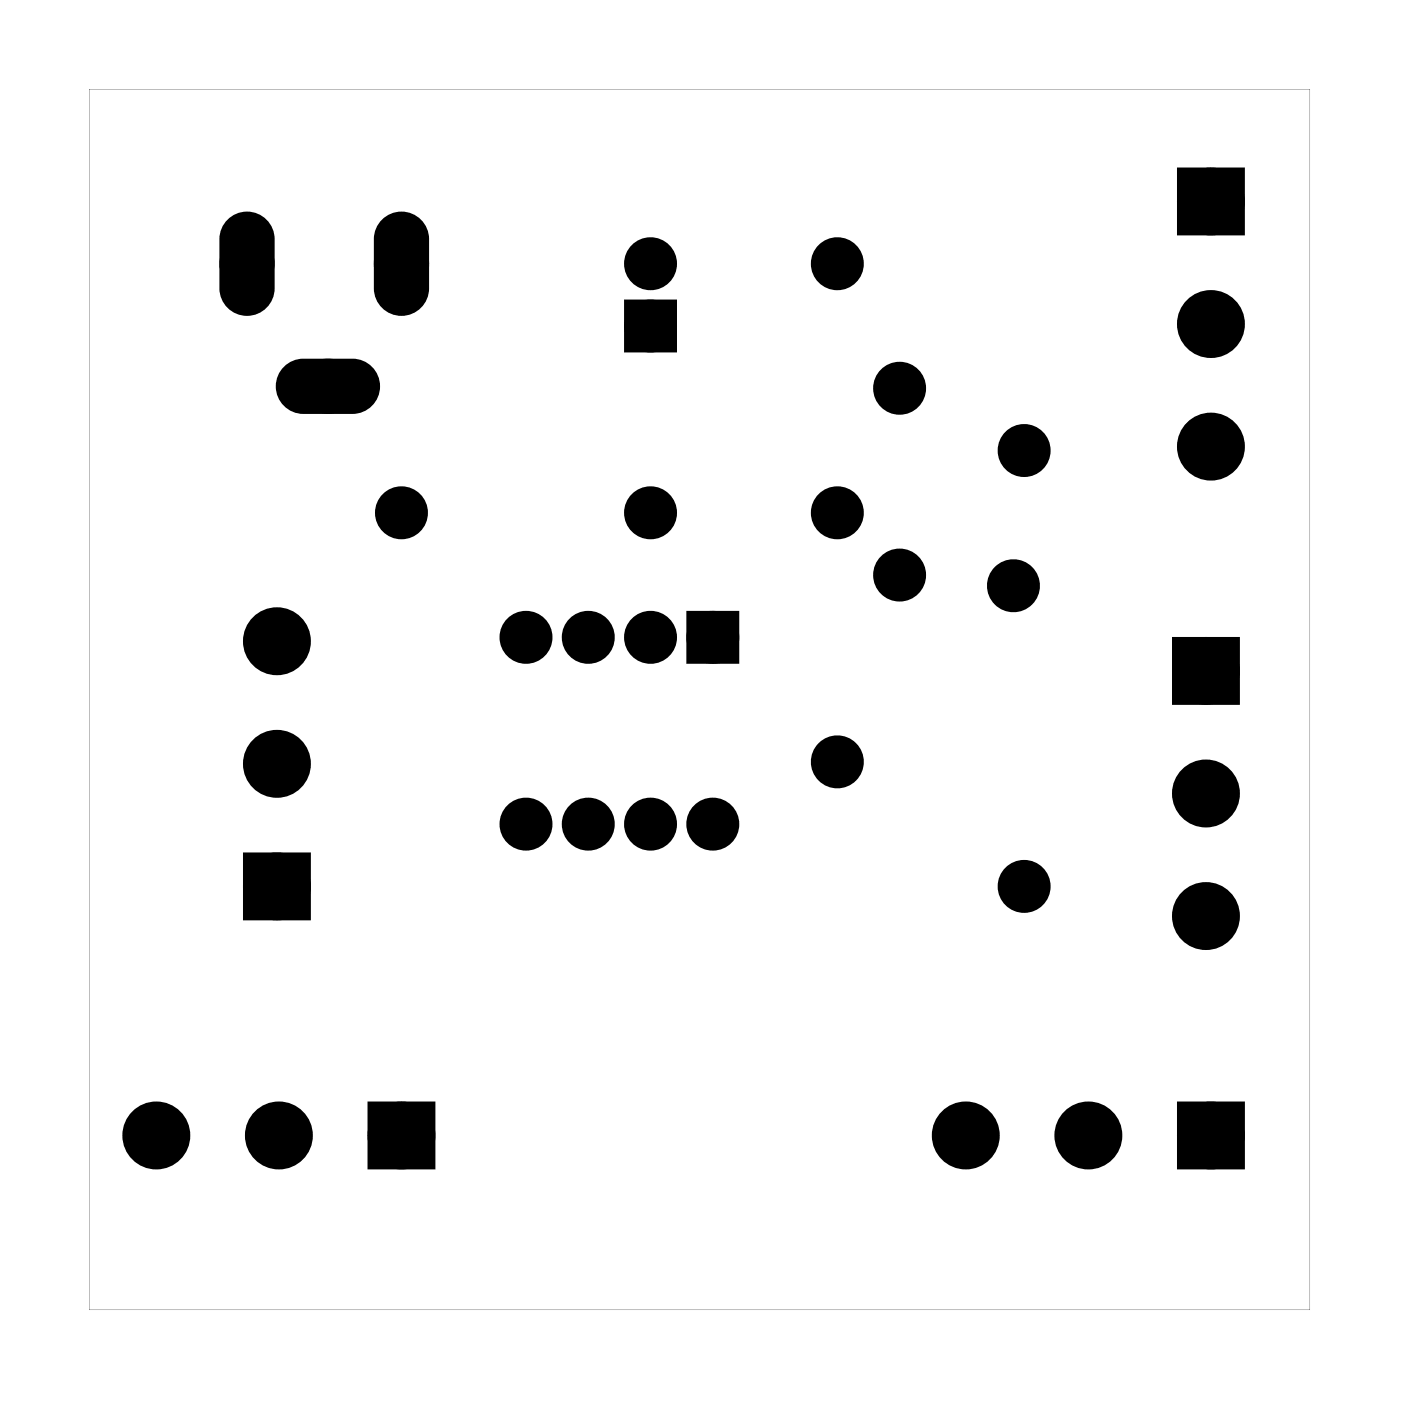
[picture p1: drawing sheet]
<svg xmlns="http://www.w3.org/2000/svg" width="57mm" height="57mm" viewBox="0 0 57 57" stroke-linecap="round" stroke-linejoin="round" font-family="sans-serif">
<g fill="#000">
<path d="M25.8 12.6h1.4v1.4h-1.4zM48.4 7.2h2v2h-2zM10.3 35.2h2v2h-2zM28.4 25.3h1.4v1.4h-1.4zM48.2 26.4h2v2h-2zM15.4 45.3h2v2h-2zM48.4 45.3h2v2h-2z"/>
<path d="M3.6 3.6h49.8v49.8h-49.8zM3.6 3.6v49.8h49.8v-49.8z"/>
<path d="M9.4 9.1a1 1 0 0 1 1.1-.3 1 1 0 0 1 .6 1v2a1 1 0 0 1-1 1 1 1 0 0 1-1-1v-2l.1-.4zM9.6 10.8a.5 .5 0 0 0 1 0 .5 .5 0 0 0-1 0z"/>
<path d="M11.7 15.1l.3-.3h.4h2a1 1 0 0 1 1 1 1 1 0 0 1-1 1h-2a1 1 0 0 1-.9-.7 1 1 0 0 1 .2-1zM12.9 15.8a.5 .5 0 0 0 1 0 .5 .5 0 0 0-1 0z"/>
<path d="M15.7 9.1a1 1 0 0 1 1.1-.3 1 1 0 0 1 .6 1v2a1 1 0 0 1-1 1 1 1 0 0 1-1-1v-2l.1-.4zM15.9 10.8a.5 .5 0 0 0 1 0 .5 .5 0 0 0-1 0z"/>
</g>
<g fill="#000">
<circle cx="10.1" cy="10.8" r=".75"/>
<circle cx="13.4" cy="15.8" r=".75"/>
<circle cx="16.4" cy="10.8" r=".75"/>
<circle cx="26.5" cy="13.3" r=".7"/>
<circle cx="26.5" cy="10.8" r=".7"/>
<circle cx="34.2" cy="10.8" r=".7"/>
<circle cx="36.7" cy="15.8" r=".7"/>
<circle cx="41.8" cy="18.4" r=".7"/>
<circle cx="49.4" cy="8.2" r="1"/>
<circle cx="49.4" cy="13.2" r="1"/>
<circle cx="49.4" cy="18.2" r="1"/>
<circle cx="11.3" cy="26.2" r="1"/>
<circle cx="11.3" cy="31.2" r="1"/>
<circle cx="11.3" cy="36.2" r="1"/>
<circle cx="16.4" cy="20.9" r=".7"/>
<circle cx="21.5" cy="26" r=".7"/>
<circle cx="21.5" cy="33.6" r=".7"/>
<circle cx="24" cy="26" r=".7"/>
<circle cx="24" cy="33.6" r=".7"/>
<circle cx="26.5" cy="26" r=".7"/>
<circle cx="26.5" cy="33.6" r=".7"/>
<circle cx="26.5" cy="20.9" r=".7"/>
<circle cx="29.1" cy="26" r=".7"/>
<circle cx="29.1" cy="33.6" r=".7"/>
<circle cx="34.2" cy="31.1" r=".7"/>
<circle cx="34.2" cy="20.9" r=".7"/>
<circle cx="36.7" cy="23.5" r=".7"/>
<circle cx="41.3" cy="23.9" r=".7"/>
<circle cx="41.8" cy="36.2" r=".7"/>
<circle cx="49.2" cy="27.4" r="1"/>
<circle cx="49.2" cy="37.4" r="1"/>
<circle cx="49.2" cy="32.4" r="1"/>
<circle cx="6.4" cy="46.3" r="1"/>
<circle cx="11.4" cy="46.3" r="1"/>
<circle cx="16.4" cy="46.3" r="1"/>
<circle cx="39.4" cy="46.3" r="1"/>
<circle cx="44.4" cy="46.3" r="1"/>
<circle cx="49.4" cy="46.3" r="1"/>
</g>
<g fill="none" stroke="#000" stroke-width=".76" stroke-linecap="butt">
<path d="M25.8 12.6h1.4v1.4h-1.4zM48.4 7.2h2v2h-2zM10.3 35.2h2v2h-2zM28.4 25.3h1.4v1.4h-1.4zM48.2 26.4h2v2h-2zM15.4 45.3h2v2h-2zM48.4 45.3h2v2h-2z"/>
<circle cx="26.5" cy="10.8" r=".7"/>
<circle cx="26.5" cy="13.3" r=".7"/>
<circle cx="34.2" cy="10.8" r=".7"/>
<circle cx="36.7" cy="15.8" r=".7"/>
<circle cx="41.8" cy="18.4" r=".7"/>
<circle cx="49.4" cy="13.2" r="1"/>
<circle cx="49.4" cy="8.2" r="1"/>
<circle cx="49.4" cy="18.2" r="1"/>
<circle cx="11.3" cy="26.2" r="1"/>
<circle cx="11.3" cy="36.2" r="1"/>
<circle cx="11.3" cy="31.2" r="1"/>
<circle cx="16.4" cy="20.9" r=".7"/>
<circle cx="21.5" cy="26" r=".7"/>
<circle cx="21.5" cy="33.6" r=".7"/>
<circle cx="24" cy="26" r=".7"/>
<circle cx="24" cy="33.6" r=".7"/>
<circle cx="26.5" cy="26" r=".7"/>
<circle cx="26.5" cy="33.6" r=".7"/>
<circle cx="26.5" cy="20.9" r=".7"/>
<circle cx="29.1" cy="26" r=".7"/>
<circle cx="29.1" cy="33.6" r=".7"/>
<circle cx="34.2" cy="31.1" r=".7"/>
<circle cx="34.2" cy="20.9" r=".7"/>
<circle cx="36.7" cy="23.5" r=".7"/>
<circle cx="41.3" cy="23.9" r=".7"/>
<circle cx="41.8" cy="36.2" r=".7"/>
<circle cx="49.2" cy="32.4" r="1"/>
<circle cx="49.2" cy="27.4" r="1"/>
<circle cx="49.2" cy="37.4" r="1"/>
<circle cx="6.4" cy="46.3" r="1"/>
<circle cx="11.4" cy="46.3" r="1"/>
<circle cx="16.4" cy="46.3" r="1"/>
<circle cx="39.4" cy="46.3" r="1"/>
<circle cx="44.4" cy="46.3" r="1"/>
<circle cx="49.4" cy="46.3" r="1"/>
</g>
<g fill="none" stroke="#000" stroke-width=".75" stroke-linecap="butt">
<circle cx="10.1" cy="10.8" r=".75"/>
<circle cx="13.4" cy="15.8" r=".75"/>
<circle cx="16.4" cy="10.8" r=".75"/>
</g>
<g fill="none" stroke="#000" stroke-width=".25">
<path d="M9.4 9.1a1 1 0 0 1 1.1-.3 1 1 0 0 1 .6 1v2a1 1 0 0 1-1 1 1 1 0 0 1-1-1v-2l.1-.4zM11.7 15.1l.3-.3h.4h2a1 1 0 0 1 1 1 1 1 0 0 1-1 1h-2a1 1 0 0 1-.9-.7 1 1 0 0 1 .2-1zM15.7 9.1a1 1 0 0 1 1.1-.3 1 1 0 0 1 .6 1v2a1 1 0 0 1-1 1 1 1 0 0 1-1-1v-2l.1-.4z"/>
<circle cx="10.1" cy="10.8" r=".5"/>
<circle cx="13.4" cy="15.8" r=".5"/>
<circle cx="16.4" cy="10.8" r=".5"/>
</g>
</svg>
